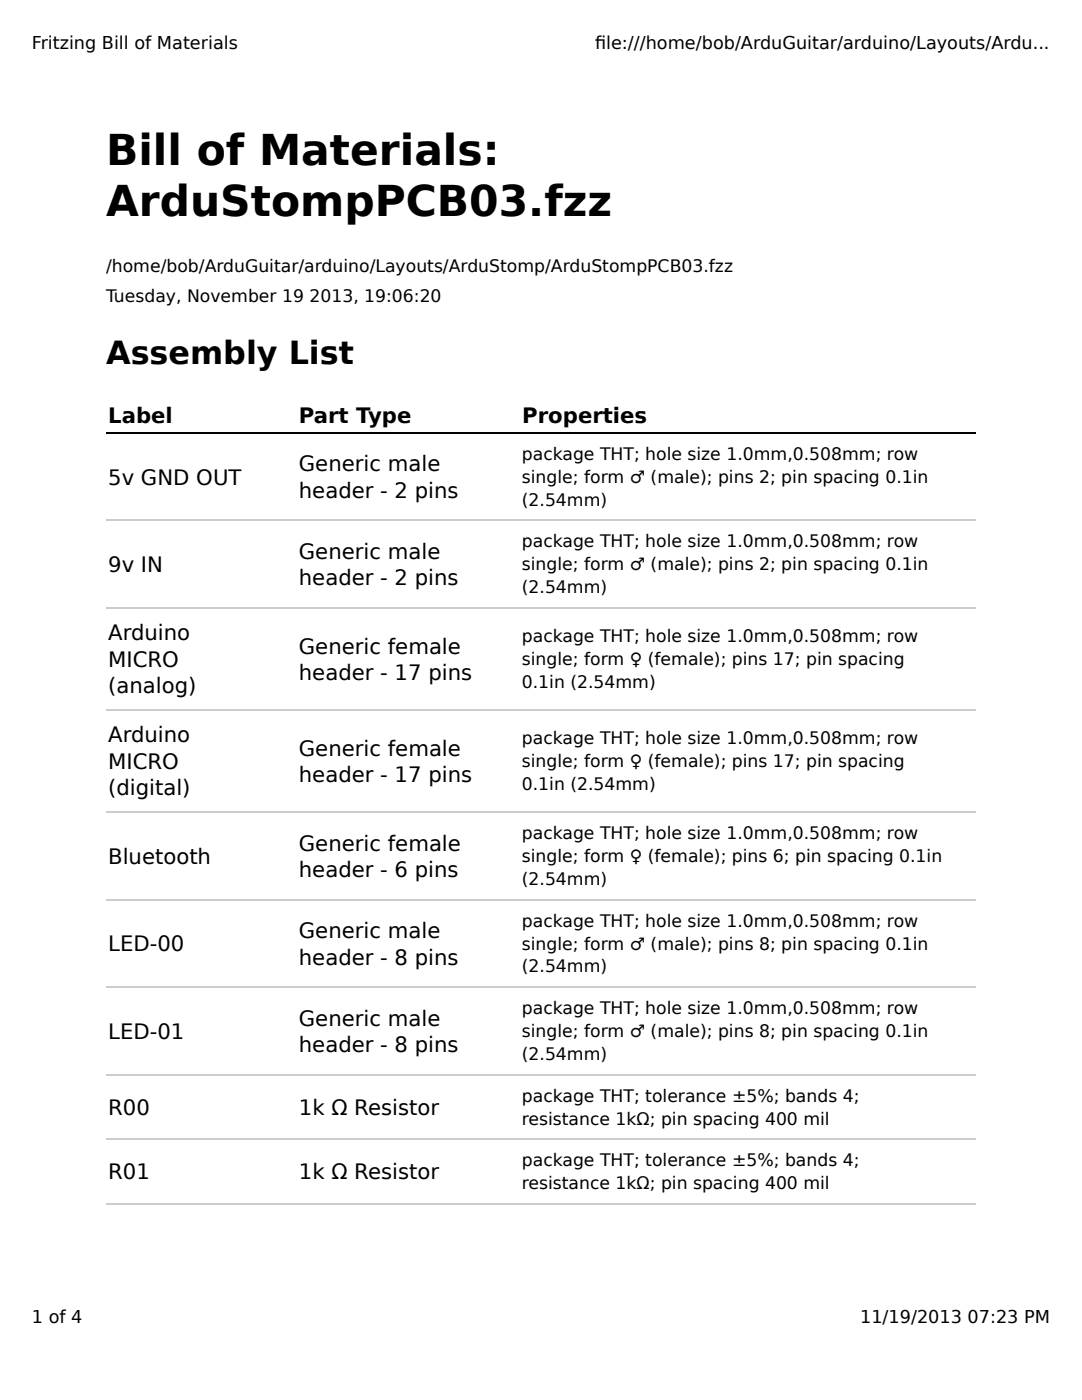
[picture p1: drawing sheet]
<svg xmlns="http://www.w3.org/2000/svg" width="216mm" height="279mm" viewBox="0 0 216 279" stroke-linecap="round" stroke-linejoin="round" font-family="sans-serif">
<defs><g id="words">
<g font-size="8.5">
<text x="21.2" y="32.8">Bill of Materials:</text>
<text x="21.2" y="43.1">ArduStompPCB03.fzz</text>
</g>
<text font-size="6.3" x="21.2" y="72.7">Assembly List</text>
<g font-size="4.2">
<text x="21.6" y="84.4">Label</text>
<text x="59.6" y="84.4">Part Type</text>
<text x="104.2" y="84.4">Properties</text>
<text x="59.6" y="94.1">Generic male</text>
<text x="21.6" y="96.7">5v GND OUT</text>
<text x="59.6" y="99.4">header - 2 pins</text>
<text x="59.6" y="111.5">Generic male</text>
<text x="21.6" y="114.2">9v IN</text>
<text x="59.6" y="116.8">header - 2 pins</text>
<text x="21.6" y="127.8">Arduino</text>
<text x="59.6" y="130.4">Generic female</text>
<text x="21.6" y="133.1">MICRO</text>
<text x="59.6" y="135.7">header - 17 pins</text>
<text x="21.6" y="138.4">(analog)</text>
<text x="21.6" y="148.2">Arduino</text>
<text x="21.6" y="153.5">MICRO</text>
<text x="59.6" y="150.8">Generic female</text>
<text x="21.6" y="158.8">(digital)</text>
<text x="59.6" y="156.1">header - 17 pins</text>
<text x="21.6" y="172.4">Bluetooth</text>
<text x="59.6" y="169.7">Generic female</text>
<text x="59.6" y="175">header - 6 pins</text>
<text x="21.6" y="189.8">LED-00</text>
<text x="59.6" y="187.2">Generic male</text>
<text x="59.6" y="192.5">header - 8 pins</text>
<text x="21.6" y="207.3">LED-01</text>
<text x="59.6" y="204.7">Generic male</text>
<text x="59.6" y="210">header - 8 pins</text>
<text x="21.6" y="222.5">R00</text>
<text x="59.6" y="222.5">1k Ω Resistor</text>
<text x="21.6" y="235.4">R01</text>
<text x="59.6" y="235.4">1k Ω Resistor</text>
</g>
<g font-size="3.5">
<text x="6.3" y="9.9">Fritzing Bill of Materials</text>
<text x="118.7" y="9.9">f</text>
<text x="118.7" y="9.9">ile:///home/bob/ArduGuitar/arduino/Layouts/Ardu...</text>
<text x="6.3" y="264.1">1 of 4</text>
<text x="171.6" y="264.1">11/19/2013 07:23 PM</text>
</g>
<g font-size="3.4">
<text x="21.2" y="54.4">/home/bob/ArduGuitar/arduino/Layouts/ArduStomp/ArduStompPCB03.fzz</text>
<text x="21.2" y="60.3">Tuesday, November 19 2013, 19:06:20</text>
<text x="104.1" y="91.8">package THT; hole size 1.0mm,0.508mm; row</text>
<text x="104.1" y="96.4">single; form ♂ (male); pins 2; pin spacing 0.1in</text>
<text x="104.1" y="100.9">(2.54mm)</text>
<text x="104.1" y="109.2">package THT; hole size 1.0mm,0.508mm; row</text>
<text x="104.1" y="113.8">single; form ♂ (male); pins 2; pin spacing 0.1in</text>
<text x="104.1" y="118.4">(2.54mm)</text>
<text x="104.1" y="128.2">package THT; hole size 1.0mm,0.508mm; row</text>
<text x="104.1" y="132.7">single; form ♀ (female); pins 17; pin spacing</text>
<text x="104.1" y="137.3">0.1in (2.54mm)</text>
<text x="104.1" y="148.5">package THT; hole size 1.0mm,0.508mm; row</text>
<text x="104.1" y="153.1">single; form ♀ (female); pins 17; pin spacing</text>
<text x="104.1" y="157.7">0.1in (2.54mm)</text>
<text x="104.1" y="167.4">package THT; hole size 1.0mm,0.508mm; row</text>
<text x="104.1" y="172">single; form ♀ (female); pins 6; pin spacing 0.1in</text>
<text x="104.1" y="176.6">(2.54mm)</text>
<text x="104.1" y="184.9">package THT; hole size 1.0mm,0.508mm; row</text>
<text x="104.1" y="189.5">single; form ♂ (male); pins 8; pin spacing 0.1in</text>
<text x="104.1" y="194.1">(2.54mm)</text>
<text x="104.1" y="202.4">package THT; hole size 1.0mm,0.508mm; row</text>
<text x="104.1" y="207">single; form ♂ (male); pins 8; pin spacing 0.1in</text>
<text x="104.1" y="211.5">(2.54mm)</text>
<text x="104.1" y="219.8">package THT; tolerance ±5%; bands 4;</text>
<text x="104.1" y="224.4">resistance 1kΩ; pin spacing 400 mil</text>
<text x="104.1" y="232.7">package THT; tolerance ±5%; bands 4;</text>
<text x="104.1" y="237.3">resistance 1kΩ; pin spacing 400 mil</text>
</g>
</g></defs>
<path d="M21.2 86.4h173.5" fill="none" stroke="#000" stroke-width=".26"/>
<path d="M21.2 103.9h173.5M21.2 121.3h173.5M21.2 141.7h173.5M21.2 162.1h173.5M21.2 179.5h173.5M21.2 197h173.5M21.2 214.5h173.5M21.2 227.3h173.5M21.2 240.2h173.5" fill="none" stroke="#ccc" stroke-width=".26"/>
<use href="#words"/>
</svg>
